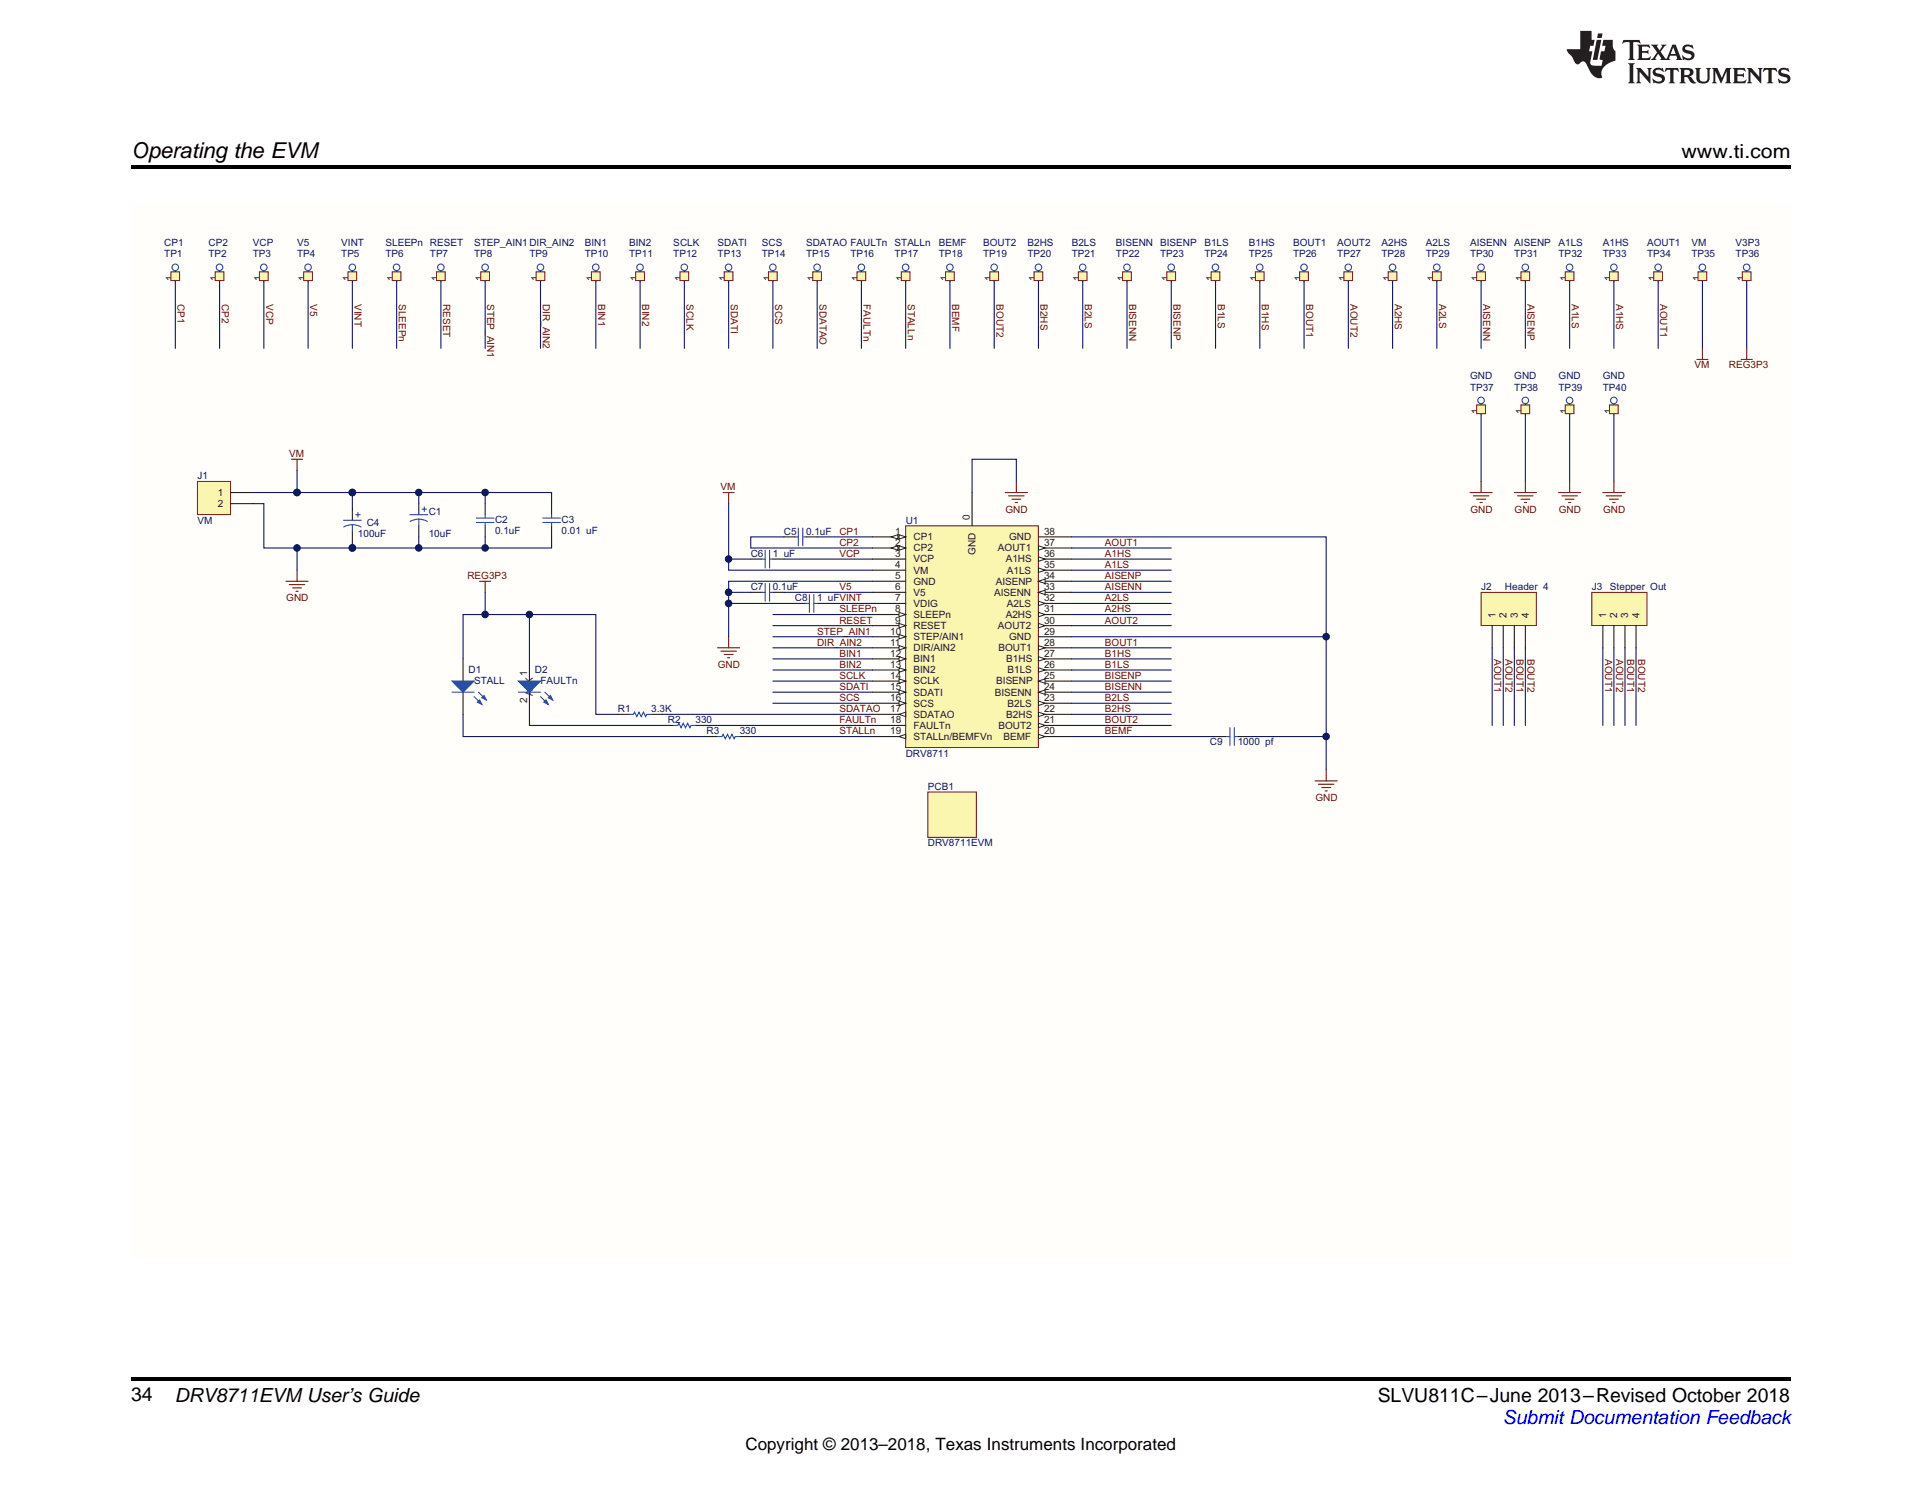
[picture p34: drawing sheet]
<svg xmlns="http://www.w3.org/2000/svg" width="279mm" height="216mm" viewBox="0 0 279 216" stroke-linecap="round" stroke-linejoin="round" font-family="sans-serif">
<defs><g id="words">
<text font-size="3.2" x="19" y="23">Operating the EVM</text>
<g font-size="2.8">
<text x="244.4" y="23">www.ti.com</text>
<text x="19" y="203.5">34</text>
<text x="25.4" y="203.6">DRV8711EVM User’s Guide</text>
<text x="200.3" y="203.6">SLVU811C–June 2013–Revised October 2018</text>
</g>
<text font-size="2.8" fill="#00f" x="218.5" y="206.9">Submit Documentation Feedback</text>
<text font-size="2.5" x="108.4" y="210.7">Copyright © 2013–2018, Texas Instruments Incorporated</text>
<g font-size="1.5" fill="#0f195e">
<text x="23.9" y="35.8">CP1</text>
<text x="30.3" y="35.8">CP2</text>
<text x="36.8" y="35.8">VCP</text>
<text x="43.2" y="35.8">V5</text>
<text x="49.6" y="35.8">VINT</text>
<text x="56" y="35.8">SLEEPn RESET</text>
<text x="68.9" y="35.8">STEP_AIN1DIR_AIN2</text>
<text x="85" y="35.8">BIN1</text>
<text x="91.5" y="35.8">BIN2</text>
<text x="97.9" y="35.8">SCLK</text>
<text x="104.3" y="35.8">SDATI</text>
<text x="110.7" y="35.8">SCS</text>
<text x="117.2" y="35.8">SDATAO FAULTn</text>
<text x="130.1" y="35.8">STALLn</text>
<text x="136.5" y="35.8">BEMF</text>
<text x="142.9" y="35.8">BOUT2</text>
<text x="149.4" y="35.8">B2HS</text>
<text x="155.8" y="35.8">B2LS</text>
<text x="162.2" y="35.8">BISENN</text>
<text x="168.7" y="35.8">BISENP</text>
<text x="175.1" y="35.8">B1LS</text>
<text x="181.5" y="35.8">B1HS</text>
<text x="188" y="35.8">BOUT1</text>
<text x="194.4" y="35.8">AOUT2</text>
<text x="200.8" y="35.8">A2HS</text>
<text x="207.3" y="35.8">A2LS</text>
<text x="213.7" y="35.8">AISENN</text>
<text x="220.1" y="35.8">AISENP</text>
<text x="226.6" y="35.8">A1LS</text>
<text x="233" y="35.8">A1HS</text>
<text x="239.4" y="35.8">AOUT1</text>
<text x="245.9" y="35.8">VM</text>
<text x="252.3" y="35.8">V3P3</text>
<text x="23.9" y="37.4">TP1</text>
<text x="30.3" y="37.4">TP2</text>
<text x="36.8" y="37.4">TP3</text>
<text x="43.2" y="37.4">TP4</text>
<text x="49.6" y="37.4">TP5</text>
<text x="56" y="37.4">TP6</text>
<text x="62.5" y="37.4">TP7</text>
<text x="68.9" y="37.4">TP8</text>
<text x="77" y="37.4">TP9</text>
<text x="85" y="37.4">TP10</text>
<text x="91.5" y="37.4">TP11</text>
<text x="97.9" y="37.4">TP12</text>
<text x="104.3" y="37.4">TP13</text>
<text x="110.7" y="37.4">TP14</text>
<text x="117.2" y="37.4">TP15</text>
<text x="123.6" y="37.4">TP16</text>
<text x="130.1" y="37.4">TP17</text>
<text x="136.5" y="37.4">TP18</text>
<text x="142.9" y="37.4">TP19</text>
<text x="149.4" y="37.4">TP20</text>
<text x="155.8" y="37.4">TP21</text>
<text x="162.2" y="37.4">TP22</text>
<text x="168.7" y="37.4">TP23</text>
<text x="175.1" y="37.4">TP24</text>
<text x="181.5" y="37.4">TP25</text>
<text x="188" y="37.4">TP26</text>
<text x="194.4" y="37.4">TP27</text>
<text x="200.8" y="37.4">TP28</text>
<text x="207.3" y="37.4">TP29</text>
<text x="213.7" y="37.4">TP30</text>
<text x="220.1" y="37.4">TP31</text>
<text x="226.6" y="37.4">TP32</text>
<text x="233" y="37.4">TP33</text>
<text x="239.4" y="37.4">TP34</text>
<text x="245.9" y="37.4">TP35</text>
<text x="252.3" y="37.4">TP36</text>
<text x="213.7" y="56.8">TP37</text>
<text x="213.7" y="55.1">GND</text>
<text x="220.1" y="56.8">TP38</text>
<text x="220.1" y="55.1">GND</text>
<text x="226.6" y="56.8">TP39</text>
<text x="226.6" y="55.1">GND</text>
<text x="233" y="56.8">TP40</text>
<text x="233" y="55.1">GND</text>
<text x="28.7" y="69.6">J1</text>
<text x="28.7" y="76.1">VM</text>
<text x="53.3" y="76.4">C4</text>
<text x="62.3" y="74.8">C1</text>
<text x="72" y="75.9">C2</text>
<text x="72" y="77.5">0.1uF</text>
<text x="81.6" y="77.5">0.01 uF</text>
<text x="81.6" y="75.9">C3</text>
<text x="114" y="77.7">C5</text>
<text x="117.2" y="77.7">0.1uF</text>
<text x="131.7" y="76.1">U1</text>
<text x="52" y="78">100uF</text>
<text x="62.3" y="78">10uF</text>
<text x="109.1" y="80.9">C6</text>
<text x="112.4" y="80.9">1 uF</text>
<text x="109.1" y="85.7">C7</text>
<text x="112.4" y="85.7">0.1uF</text>
<text x="115.6" y="87.4">C8</text>
<text x="118.8" y="87.4">1 uFVINT</text>
<text x="215.3" y="85.7">J2</text>
<text x="218.8" y="85.7">Header 4</text>
<text x="231.4" y="85.7">J3</text>
<text x="234" y="85.7">Stepper Out</text>
<text x="68.1" y="97.8">D1</text>
<text x="68.9" y="99.4">STALL</text>
<text x="77.8" y="97.8">D2</text>
<text x="78.6" y="99.4">FAULTn</text>
<text x="89.8" y="103.5">R1</text>
<text x="94.7" y="103.5">3.3K</text>
<text x="97.1" y="105.1">R2</text>
<text x="101.1" y="105.1">330</text>
<text x="102.7" y="106.7">R3</text>
<text x="107.5" y="106.7">330</text>
<text x="131.7" y="109.9">DRV8711</text>
<text x="175.9" y="108.3">C9</text>
<text x="179.9" y="108.3">1000 pf</text>
<text x="134.9" y="114.7">PCB1</text>
<text x="134.9" y="123">DRV8711EVM</text>
</g>
<g font-size="1.5" fill="#231f20">
<text x="25.2" y="40.9" transform="rotate(-90 25.2 40.9)">1</text>
<text x="31.6" y="40.9" transform="rotate(-90 31.6 40.9)">1</text>
<text x="38" y="40.9" transform="rotate(-90 38 40.9)">1</text>
<text x="44.5" y="40.9" transform="rotate(-90 44.5 40.9)">1</text>
<text x="50.9" y="40.9" transform="rotate(-90 50.9 40.9)">1</text>
<text x="57.3" y="40.9" transform="rotate(-90 57.3 40.9)">1</text>
<text x="63.8" y="40.9" transform="rotate(-90 63.8 40.9)">1</text>
<text x="70.2" y="40.9" transform="rotate(-90 70.2 40.9)">1</text>
<text x="78.3" y="40.9" transform="rotate(-90 78.3 40.9)">1</text>
<text x="86.3" y="40.9" transform="rotate(-90 86.3 40.9)">1</text>
<text x="92.7" y="40.9" transform="rotate(-90 92.7 40.9)">1</text>
<text x="99.2" y="40.9" transform="rotate(-90 99.2 40.9)">1</text>
<text x="105.6" y="40.9" transform="rotate(-90 105.6 40.9)">1</text>
<text x="112" y="40.9" transform="rotate(-90 112 40.9)">1</text>
<text x="118.5" y="40.9" transform="rotate(-90 118.5 40.9)">1</text>
<text x="124.9" y="40.9" transform="rotate(-90 124.9 40.9)">1</text>
<text x="131.3" y="40.9" transform="rotate(-90 131.3 40.9)">1</text>
<text x="137.8" y="40.9" transform="rotate(-90 137.8 40.9)">1</text>
<text x="144.2" y="40.9" transform="rotate(-90 144.2 40.9)">1</text>
<text x="150.6" y="40.9" transform="rotate(-90 150.6 40.9)">1</text>
<text x="157.1" y="40.9" transform="rotate(-90 157.1 40.9)">1</text>
<text x="163.5" y="40.9" transform="rotate(-90 163.5 40.9)">1</text>
<text x="170" y="40.9" transform="rotate(-90 170 40.9)">1</text>
<text x="176.4" y="40.9" transform="rotate(-90 176.4 40.9)">1</text>
<text x="182.8" y="40.9" transform="rotate(-90 182.8 40.9)">1</text>
<text x="189.2" y="40.9" transform="rotate(-90 189.2 40.9)">1</text>
<text x="195.7" y="40.9" transform="rotate(-90 195.7 40.9)">1</text>
<text x="202.1" y="40.9" transform="rotate(-90 202.1 40.9)">1</text>
<text x="208.6" y="40.9" transform="rotate(-90 208.6 40.9)">1</text>
<text x="215" y="40.9" transform="rotate(-90 215 40.9)">1</text>
<text x="221.4" y="40.9" transform="rotate(-90 221.4 40.9)">1</text>
<text x="227.9" y="40.9" transform="rotate(-90 227.9 40.9)">1</text>
<text x="234.3" y="40.9" transform="rotate(-90 234.3 40.9)">1</text>
<text x="240.7" y="40.9" transform="rotate(-90 240.7 40.9)">1</text>
<text x="247.2" y="40.9" transform="rotate(-90 247.2 40.9)">1</text>
<text x="253.6" y="40.9" transform="rotate(-90 253.6 40.9)">1</text>
<text x="215" y="60.2" transform="rotate(-90 215 60.2)">1</text>
<text x="221.4" y="60.2" transform="rotate(-90 221.4 60.2)">1</text>
<text x="227.9" y="60.2" transform="rotate(-90 227.9 60.2)">1</text>
<text x="234.3" y="60.2" transform="rotate(-90 234.3 60.2)">1</text>
<text x="31.7" y="72.1">1</text>
<text x="31.7" y="73.7">2</text>
<text x="130.1" y="77.7">1</text>
<text x="141" y="75.6" transform="rotate(-90 141 75.6)">0</text>
<text x="151.8" y="77.7">38</text>
<text x="130.1" y="79.3">2</text>
<text x="130.1" y="80.9">3</text>
<text x="130.1" y="82.5">4</text>
<text x="132.8" y="78.5">CP1</text>
<text x="132.8" y="80.1">CP2</text>
<text x="132.8" y="81.7">VCP</text>
<text x="132.8" y="83.3">VM</text>
<text x="141.8" y="80.7" transform="rotate(-90 141.8 80.7)">GND</text>
<text x="145.1" y="80.1">AOUT1</text>
<text x="146.2" y="81.7">A1HS</text>
<text x="146.4" y="83.3">A1LS</text>
<text x="146.7" y="78.5">GND</text>
<text x="151.8" y="82.5">35</text>
<text x="151.8" y="79.3">37</text>
<text x="151.8" y="80.9">36</text>
<text x="130.1" y="84.1">5</text>
<text x="130.1" y="85.7">6</text>
<text x="130.1" y="87.4">7</text>
<text x="130.1" y="89">8</text>
<text x="132.8" y="84.9">GND</text>
<text x="132.8" y="86.6">V5</text>
<text x="132.8" y="88.2">VDIG</text>
<text x="132.8" y="89.8">SLEEPn</text>
<text x="144.5" y="86.6">AISENN</text>
<text x="144.8" y="84.9">AISENP</text>
<text x="146.2" y="89.8">A2HS</text>
<text x="146.4" y="88.2">A2LS</text>
<text x="151.8" y="87.4">32</text>
<text x="151.8" y="84.1">34</text>
<text x="151.8" y="89">31</text>
<text x="151.8" y="85.7">33</text>
<text x="217.4" y="89.8" transform="rotate(-90 217.4 89.8)">1</text>
<text x="219" y="89.8" transform="rotate(-90 219 89.8)">2</text>
<text x="220.6" y="89.8" transform="rotate(-90 220.6 89.8)">3</text>
<text x="222.2" y="89.8" transform="rotate(-90 222.2 89.8)">4</text>
<text x="233.5" y="89.8" transform="rotate(-90 233.5 89.8)">1</text>
<text x="235.1" y="89.8" transform="rotate(-90 235.1 89.8)">2</text>
<text x="236.7" y="89.8" transform="rotate(-90 236.7 89.8)">3</text>
<text x="238.3" y="89.8" transform="rotate(-90 238.3 89.8)">4</text>
<text x="129.4" y="92.2">10</text>
<text x="129.4" y="93.8">11</text>
<text x="129.4" y="95.4">12</text>
<text x="130.1" y="90.6">9</text>
<text x="132.8" y="91.4">RESET</text>
<text x="132.8" y="93">STEP/AIN1</text>
<text x="132.8" y="94.6">DIR/AIN2</text>
<text x="145.1" y="91.4">AOUT2</text>
<text x="145.2" y="94.6">BOUT1</text>
<text x="146.7" y="93">GND</text>
<text x="151.8" y="95.4">27</text>
<text x="151.8" y="90.6">30</text>
<text x="151.8" y="93.8">28</text>
<text x="151.8" y="92.2">29</text>
<text x="76.7" y="98.1" transform="rotate(-90 76.7 98.1)">1</text>
<text x="77.5" y="101.1" transform="rotate(-90 77.5 101.1)">A</text>
<text x="77.5" y="99.4" transform="rotate(-90 77.5 99.4)">K</text>
<text x="129.4" y="97">13</text>
<text x="129.4" y="98.6">14</text>
<text x="129.4" y="100.2">15</text>
<text x="129.4" y="101.9">16</text>
<text x="132.8" y="96.2">BIN1</text>
<text x="132.8" y="97.8">BIN2</text>
<text x="132.8" y="99.4">SCLK</text>
<text x="132.8" y="101.1">SDATI</text>
<text x="144.6" y="101.1">BISENN</text>
<text x="144.8" y="99.4">BISENP</text>
<text x="146.3" y="96.2">B1HS</text>
<text x="146.5" y="97.8">B1LS</text>
<text x="151.8" y="98.6">25</text>
<text x="151.8" y="100.2">24</text>
<text x="151.8" y="97">26</text>
<text x="151.8" y="101.9">23</text>
<text x="76.7" y="102.1" transform="rotate(-90 76.7 102.1)">2</text>
<text x="129.4" y="103.5">17</text>
<text x="129.4" y="105.1">18</text>
<text x="129.4" y="106.7">19</text>
<text x="132.8" y="102.7">SCS</text>
<text x="132.8" y="104.3">SDATAO</text>
<text x="132.8" y="105.9">FAULTn</text>
<text x="132.8" y="107.5">STALLn/BEMFVn</text>
<text x="145.2" y="105.9">BOUT2</text>
<text x="145.9" y="107.5">BEMF</text>
<text x="146.3" y="104.3">B2HS</text>
<text x="146.5" y="102.7">B2LS</text>
<text x="151.8" y="103.5">22</text>
<text x="151.8" y="105.1">21</text>
<text x="151.8" y="106.7">20</text>
</g>
<g font-size="1.5" fill="#6e0d0e">
<text x="25.8" y="44.2" transform="rotate(90 25.8 44.2)">CP1</text>
<text x="32.2" y="44.2" transform="rotate(90 32.2 44.2)">CP2</text>
<text x="38.7" y="44.2" transform="rotate(90 38.7 44.2)">VCP</text>
<text x="45.1" y="44.2" transform="rotate(90 45.1 44.2)">V5</text>
<text x="51.5" y="44.2" transform="rotate(90 51.5 44.2)">VINT</text>
<text x="58" y="44.2" transform="rotate(90 58 44.2)">SLEEPn</text>
<text x="64.4" y="44.2" transform="rotate(90 64.4 44.2)">RESET</text>
<text x="70.8" y="44.2" transform="rotate(90 70.8 44.2)">STEP_AIN1</text>
<text x="78.9" y="44.2" transform="rotate(90 78.9 44.2)">DIR_AIN2</text>
<text x="86.9" y="44.2" transform="rotate(90 86.9 44.2)">BIN1</text>
<text x="93.4" y="44.2" transform="rotate(90 93.4 44.2)">BIN2</text>
<text x="99.8" y="44.2" transform="rotate(90 99.8 44.2)">SCLK</text>
<text x="106.2" y="44.2" transform="rotate(90 106.2 44.2)">SDATI</text>
<text x="112.7" y="44.2" transform="rotate(90 112.7 44.2)">SCS</text>
<text x="119.1" y="44.2" transform="rotate(90 119.1 44.2)">SDATAO</text>
<text x="125.5" y="44.2" transform="rotate(90 125.5 44.2)">FAULTn</text>
<text x="132" y="44.2" transform="rotate(90 132 44.2)">STALLn</text>
<text x="138.4" y="44.2" transform="rotate(90 138.4 44.2)">BEMF</text>
<text x="144.8" y="44.2" transform="rotate(90 144.8 44.2)">BOUT2</text>
<text x="151.3" y="44.2" transform="rotate(90 151.3 44.2)">B2HS</text>
<text x="157.7" y="44.2" transform="rotate(90 157.7 44.2)">B2LS</text>
<text x="164.1" y="44.2" transform="rotate(90 164.1 44.2)">BISENN</text>
<text x="170.6" y="44.2" transform="rotate(90 170.6 44.2)">BISENP</text>
<text x="177" y="44.2" transform="rotate(90 177 44.2)">B1LS</text>
<text x="183.4" y="44.2" transform="rotate(90 183.4 44.2)">B1HS</text>
<text x="189.9" y="44.2" transform="rotate(90 189.9 44.2)">BOUT1</text>
<text x="196.3" y="44.2" transform="rotate(90 196.3 44.2)">AOUT2</text>
<text x="202.8" y="44.2" transform="rotate(90 202.8 44.2)">A2HS</text>
<text x="209.2" y="44.2" transform="rotate(90 209.2 44.2)">A2LS</text>
<text x="215.6" y="44.2" transform="rotate(90 215.6 44.2)">AISENN</text>
<text x="222" y="44.2" transform="rotate(90 222 44.2)">AISENP</text>
<text x="228.5" y="44.2" transform="rotate(90 228.5 44.2)">A1LS</text>
<text x="234.9" y="44.2" transform="rotate(90 234.9 44.2)">A1HS</text>
<text x="241.4" y="44.2" transform="rotate(90 241.4 44.2)">AOUT1</text>
<text x="246.3" y="53.5">VM</text>
<text x="251.3" y="53.5">REG3P3</text>
<text x="42" y="66.4">VM</text>
<text x="104.8" y="71.3">VM</text>
<text x="122" y="77.7">CP1</text>
<text x="146.2" y="74.5">GND</text>
<text x="213.7" y="74.5">GND</text>
<text x="220.2" y="74.5">GND</text>
<text x="226.6" y="74.5">GND</text>
<text x="233" y="74.5">GND</text>
<text x="122" y="80.9">VCP</text>
<text x="122" y="79.3">CP2</text>
<text x="160.6" y="79.3">AOUT1</text>
<text x="160.6" y="80.9">A1HS</text>
<text x="160.6" y="82.5">A1LS</text>
<text x="41.6" y="87.4">GND</text>
<text x="68" y="84.1">REG3P3</text>
<text x="122" y="85.7">V5</text>
<text x="122" y="89">SLEEPn</text>
<text x="160.6" y="84.1">AISENP</text>
<text x="160.6" y="85.7">AISENN</text>
<text x="160.6" y="87.4">A2LS</text>
<text x="160.6" y="89">A2HS</text>
<text x="118.8" y="92.2">STEP_AIN1</text>
<text x="118.8" y="93.8">DIR_AIN2</text>
<text x="122" y="90.6">RESET</text>
<text x="122" y="95.4">BIN1</text>
<text x="160.6" y="90.6">AOUT2</text>
<text x="160.6" y="93.8">BOUT1</text>
<text x="160.6" y="95.4">B1HS</text>
<text x="217.2" y="95.7" transform="rotate(90 217.2 95.7)">AOUT1</text>
<text x="218.8" y="95.7" transform="rotate(90 218.8 95.7)">AOUT2</text>
<text x="220.4" y="95.7" transform="rotate(90 220.4 95.7)">BOUT1</text>
<text x="222" y="95.7" transform="rotate(90 222 95.7)">BOUT2</text>
<text x="233.3" y="95.7" transform="rotate(90 233.3 95.7)">AOUT1</text>
<text x="234.9" y="95.7" transform="rotate(90 234.9 95.7)">AOUT2</text>
<text x="236.5" y="95.7" transform="rotate(90 236.5 95.7)">BOUT1</text>
<text x="238.1" y="95.7" transform="rotate(90 238.1 95.7)">BOUT2</text>
<text x="104.4" y="97">GND</text>
<text x="122" y="97">BIN2</text>
<text x="122" y="98.6">SCLK</text>
<text x="122" y="100.2">SDATI</text>
<text x="122" y="101.9">SCS</text>
<text x="160.6" y="97">B1LS</text>
<text x="160.6" y="98.6">BISENP</text>
<text x="160.6" y="100.2">BISENN</text>
<text x="160.6" y="101.9">B2LS</text>
<text x="122" y="103.5">SDATAO</text>
<text x="122" y="105.1">FAULTn</text>
<text x="122" y="106.7">STALLn</text>
<text x="160.6" y="105.1">BOUT2</text>
<text x="160.6" y="103.5">B2HS</text>
<text x="160.6" y="106.7">BEMF</text>
<text x="191.2" y="116.4">GND</text>
</g>
</g></defs>
<path d="M19 200h241.3v.6h-241.3z" fill="#000"/>
<g fill="#fffefa">
<path d="M19.1 29.7h241.2v153h-241.2z"/>
<path d="M22.3 32.9h234.8v146.6h-234.8z"/>
</g>
<path d="M42.4 66.7h1.6M43.2 66.7v1.6M41.6 84.5h3.2M42.1 84.9h2.2M42.5 85.4h1.3M43 85.9h.3M43.2 82.8v1.7" fill="none" stroke="#6e0d0e" stroke-width=".16"/>
<path d="M134.9 115.1h7v6.6h-7z" fill="#faf6b0"/>
<path d="M134.9 115.1h7v6.6h-7z" fill="none" stroke="#6e0d0e" stroke-width=".15"/>
<path d="M51.2 74v1.6M51.2 77.2v1.6" fill="none" stroke="#231f20" stroke-width=".16"/>
<path d="M49.9 75.6h2.6M51.2 76.2l.7 .1 .6 .3M51.2 76.2l-.6 .1-.6 .3M51.2 76.2v1M51.7 74.8h.7M52 74.5v.6" fill="none" stroke="#244ea1" stroke-width=".16"/>
<path d="M43.2 71.6h8v2.4" fill="none" stroke="#0f195e" stroke-width=".16"/>
<circle cx="43.2" cy="71.6" r=".48" fill="#0f195e"/>
<circle cx="43.2" cy="71.6" r=".48" fill="none" stroke="#0f195e" stroke-width=".15"/>
<circle cx="51.2" cy="71.6" r=".48" fill="#0f195e"/>
<circle cx="51.2" cy="71.6" r=".48" fill="none" stroke="#0f195e" stroke-width=".15"/>
<path d="M43.2 79.6v3.2" fill="none" stroke="#0f195e" stroke-width=".16"/>
<circle cx="43.2" cy="79.6" r=".48" fill="#0f195e"/>
<circle cx="43.2" cy="79.6" r=".48" fill="none" stroke="#0f195e" stroke-width=".15"/>
<path d="M25.5 39.3v1.6" fill="none" stroke="#231f20" stroke-width=".16"/>
<path d="M24.8 39.5h1.3v1.3h-1.3z" fill="#faf6b0"/>
<path d="M24.8 39.5h1.3v1.3h-1.3z" fill="none" stroke="#6e0d0e" stroke-width=".15"/>
<circle cx="25.5" cy="38.8" r=".48" fill="none" stroke="#244ea1" stroke-width=".16"/>
<path d="M25.5 40.9v9.7" fill="none" stroke="#0f195e" stroke-width=".16"/>
<path d="M31.9 39.3v1.6" fill="none" stroke="#231f20" stroke-width=".16"/>
<path d="M31.3 39.5h1.2v1.3h-1.2z" fill="#faf6b0"/>
<path d="M31.3 39.5h1.2v1.3h-1.2z" fill="none" stroke="#6e0d0e" stroke-width=".15"/>
<circle cx="31.9" cy="38.8" r=".48" fill="none" stroke="#244ea1" stroke-width=".16"/>
<path d="M31.9 40.9v9.7" fill="none" stroke="#0f195e" stroke-width=".16"/>
<path d="M38.4 39.3v1.6" fill="none" stroke="#231f20" stroke-width=".16"/>
<path d="M37.7 39.5h1.3v1.3h-1.3z" fill="#faf6b0"/>
<path d="M37.7 39.5h1.3v1.3h-1.3z" fill="none" stroke="#6e0d0e" stroke-width=".15"/>
<circle cx="38.3" cy="38.8" r=".48" fill="none" stroke="#244ea1" stroke-width=".16"/>
<path d="M38.4 40.9v9.7" fill="none" stroke="#0f195e" stroke-width=".16"/>
<path d="M44.8 39.3v1.6" fill="none" stroke="#231f20" stroke-width=".16"/>
<path d="M44.1 39.5h1.3v1.3h-1.3z" fill="#faf6b0"/>
<path d="M44.1 39.5h1.3v1.3h-1.3z" fill="none" stroke="#6e0d0e" stroke-width=".15"/>
<circle cx="44.8" cy="38.8" r=".48" fill="none" stroke="#244ea1" stroke-width=".16"/>
<path d="M44.8 40.9v9.7" fill="none" stroke="#0f195e" stroke-width=".16"/>
<path d="M51.2 39.3v1.6" fill="none" stroke="#231f20" stroke-width=".16"/>
<path d="M50.6 39.5h1.3v1.3h-1.3z" fill="#faf6b0"/>
<path d="M50.6 39.5h1.3v1.3h-1.3z" fill="none" stroke="#6e0d0e" stroke-width=".15"/>
<circle cx="51.2" cy="38.8" r=".48" fill="none" stroke="#244ea1" stroke-width=".16"/>
<path d="M51.2 40.9v9.7" fill="none" stroke="#0f195e" stroke-width=".16"/>
<path d="M57.7 39.3v1.6" fill="none" stroke="#231f20" stroke-width=".16"/>
<path d="M57 39.5h1.3v1.3h-1.3z" fill="#faf6b0"/>
<path d="M57 39.5h1.3v1.3h-1.3z" fill="none" stroke="#6e0d0e" stroke-width=".15"/>
<circle cx="57.7" cy="38.8" r=".47" fill="none" stroke="#244ea1" stroke-width=".16"/>
<path d="M57.7 40.9v9.7" fill="none" stroke="#0f195e" stroke-width=".16"/>
<path d="M64.1 39.3v1.6" fill="none" stroke="#231f20" stroke-width=".16"/>
<path d="M63.5 39.5h1.2v1.3h-1.2z" fill="#faf6b0"/>
<path d="M63.5 39.5h1.2v1.3h-1.2z" fill="none" stroke="#6e0d0e" stroke-width=".15"/>
<circle cx="64.1" cy="38.8" r=".48" fill="none" stroke="#244ea1" stroke-width=".16"/>
<path d="M64.1 40.9v9.7" fill="none" stroke="#0f195e" stroke-width=".16"/>
<path d="M70.5 39.3v1.6" fill="none" stroke="#231f20" stroke-width=".16"/>
<path d="M69.9 39.5h1.3v1.3h-1.3z" fill="#faf6b0"/>
<path d="M69.9 39.5h1.3v1.3h-1.3z" fill="none" stroke="#6e0d0e" stroke-width=".15"/>
<circle cx="70.5" cy="38.8" r=".48" fill="none" stroke="#244ea1" stroke-width=".16"/>
<path d="M70.5 40.9v9.7" fill="none" stroke="#0f195e" stroke-width=".16"/>
<path d="M78.6 39.3v1.6" fill="none" stroke="#231f20" stroke-width=".16"/>
<path d="M77.9 39.5h1.3v1.3h-1.3z" fill="#faf6b0"/>
<path d="M77.9 39.5h1.3v1.3h-1.3z" fill="none" stroke="#6e0d0e" stroke-width=".15"/>
<circle cx="78.6" cy="38.8" r=".48" fill="none" stroke="#244ea1" stroke-width=".16"/>
<path d="M78.6 40.9v9.7" fill="none" stroke="#0f195e" stroke-width=".16"/>
<path d="M86.6 39.3v1.6" fill="none" stroke="#231f20" stroke-width=".16"/>
<path d="M86 39.5h1.2v1.3h-1.2z" fill="#faf6b0"/>
<path d="M86 39.5h1.2v1.3h-1.2z" fill="none" stroke="#6e0d0e" stroke-width=".15"/>
<circle cx="86.6" cy="38.8" r=".48" fill="none" stroke="#244ea1" stroke-width=".16"/>
<path d="M86.6 40.9v9.7" fill="none" stroke="#0f195e" stroke-width=".16"/>
<path d="M93.1 39.3v1.6" fill="none" stroke="#231f20" stroke-width=".16"/>
<path d="M92.4 39.5h1.3v1.3h-1.3z" fill="#faf6b0"/>
<path d="M92.4 39.5h1.3v1.3h-1.3z" fill="none" stroke="#6e0d0e" stroke-width=".15"/>
<circle cx="93" cy="38.8" r=".48" fill="none" stroke="#244ea1" stroke-width=".16"/>
<path d="M93.1 40.9v9.7" fill="none" stroke="#0f195e" stroke-width=".16"/>
<path d="M99.5 39.3v1.6" fill="none" stroke="#231f20" stroke-width=".16"/>
<path d="M98.8 39.5h1.3v1.3h-1.3z" fill="#faf6b0"/>
<path d="M98.8 39.5h1.3v1.3h-1.3z" fill="none" stroke="#6e0d0e" stroke-width=".15"/>
<circle cx="99.5" cy="38.8" r=".47" fill="none" stroke="#244ea1" stroke-width=".16"/>
<path d="M99.5 40.9v9.7" fill="none" stroke="#0f195e" stroke-width=".16"/>
<path d="M105.9 39.3v1.6" fill="none" stroke="#231f20" stroke-width=".16"/>
<path d="M105.3 39.5h1.2v1.3h-1.2z" fill="#faf6b0"/>
<path d="M105.3 39.5h1.2v1.3h-1.2z" fill="none" stroke="#6e0d0e" stroke-width=".15"/>
<circle cx="105.9" cy="38.8" r=".48" fill="none" stroke="#244ea1" stroke-width=".16"/>
<path d="M105.9 40.9v9.7" fill="none" stroke="#0f195e" stroke-width=".16"/>
<path d="M112.4 39.3v1.6" fill="none" stroke="#231f20" stroke-width=".16"/>
<path d="M111.7 39.5h1.3v1.3h-1.3z" fill="#faf6b0"/>
<path d="M111.7 39.5h1.3v1.3h-1.3z" fill="none" stroke="#6e0d0e" stroke-width=".15"/>
<circle cx="112.3" cy="38.8" r=".47" fill="none" stroke="#244ea1" stroke-width=".16"/>
<path d="M112.4 40.9v9.7" fill="none" stroke="#0f195e" stroke-width=".16"/>
<path d="M118.8 39.3v1.6" fill="none" stroke="#231f20" stroke-width=".16"/>
<path d="M118.1 39.5h1.3v1.3h-1.3z" fill="#faf6b0"/>
<path d="M118.1 39.5h1.3v1.3h-1.3z" fill="none" stroke="#6e0d0e" stroke-width=".15"/>
<circle cx="118.8" cy="38.8" r=".48" fill="none" stroke="#244ea1" stroke-width=".16"/>
<path d="M118.8 40.9v9.7" fill="none" stroke="#0f195e" stroke-width=".16"/>
<path d="M125.2 39.3v1.6" fill="none" stroke="#231f20" stroke-width=".16"/>
<path d="M124.6 39.5h1.3v1.3h-1.3z" fill="#faf6b0"/>
<path d="M124.6 39.5h1.3v1.3h-1.3z" fill="none" stroke="#6e0d0e" stroke-width=".15"/>
<circle cx="125.2" cy="38.8" r=".48" fill="none" stroke="#244ea1" stroke-width=".16"/>
<path d="M125.2 40.9v9.7" fill="none" stroke="#0f195e" stroke-width=".16"/>
<path d="M131.7 39.3v1.6" fill="none" stroke="#231f20" stroke-width=".16"/>
<path d="M131 39.5h1.3v1.3h-1.3z" fill="#faf6b0"/>
<path d="M131 39.5h1.3v1.3h-1.3z" fill="none" stroke="#6e0d0e" stroke-width=".15"/>
<circle cx="131.7" cy="38.8" r=".48" fill="none" stroke="#244ea1" stroke-width=".16"/>
<path d="M131.7 40.9v9.7" fill="none" stroke="#0f195e" stroke-width=".16"/>
<path d="M138.1 39.3v1.6" fill="none" stroke="#231f20" stroke-width=".16"/>
<path d="M137.5 39.5h1.2v1.3h-1.2z" fill="#faf6b0"/>
<path d="M137.4 39.5h1.3v1.3h-1.3z" fill="none" stroke="#6e0d0e" stroke-width=".15"/>
<circle cx="138.1" cy="38.8" r=".48" fill="none" stroke="#244ea1" stroke-width=".16"/>
<path d="M138.1 40.9v9.7" fill="none" stroke="#0f195e" stroke-width=".16"/>
<path d="M144.5 39.3v1.6" fill="none" stroke="#231f20" stroke-width=".16"/>
<path d="M143.9 39.5h1.3v1.3h-1.3z" fill="#faf6b0"/>
<path d="M143.9 39.5h1.3v1.3h-1.3z" fill="none" stroke="#6e0d0e" stroke-width=".15"/>
<circle cx="144.5" cy="38.8" r=".47" fill="none" stroke="#244ea1" stroke-width=".16"/>
<path d="M144.5 40.9v9.7" fill="none" stroke="#0f195e" stroke-width=".16"/>
<path d="M151 39.3v1.6" fill="none" stroke="#231f20" stroke-width=".16"/>
<path d="M150.3 39.5h1.3v1.3h-1.3z" fill="#faf6b0"/>
<path d="M150.3 39.5h1.3v1.3h-1.3z" fill="none" stroke="#6e0d0e" stroke-width=".15"/>
<circle cx="151" cy="38.8" r=".48" fill="none" stroke="#244ea1" stroke-width=".16"/>
<path d="M151 40.9v9.7" fill="none" stroke="#0f195e" stroke-width=".16"/>
<path d="M157.4 39.3v1.6" fill="none" stroke="#231f20" stroke-width=".16"/>
<path d="M156.8 39.5h1.2v1.3h-1.2z" fill="#faf6b0"/>
<path d="M156.8 39.5h1.2v1.3h-1.2z" fill="none" stroke="#6e0d0e" stroke-width=".15"/>
<circle cx="157.4" cy="38.8" r=".48" fill="none" stroke="#244ea1" stroke-width=".16"/>
<path d="M157.4 40.9v9.7" fill="none" stroke="#0f195e" stroke-width=".16"/>
<path d="M189.6 39.3v1.6" fill="none" stroke="#231f20" stroke-width=".16"/>
<path d="M188.9 39.5h1.3v1.3h-1.3z" fill="#faf6b0"/>
<path d="M188.9 39.5h1.3v1.3h-1.3z" fill="none" stroke="#6e0d0e" stroke-width=".15"/>
<circle cx="189.6" cy="38.8" r=".48" fill="none" stroke="#244ea1" stroke-width=".16"/>
<path d="M189.6 40.9v9.7" fill="none" stroke="#0f195e" stroke-width=".16"/>
<path d="M163.8 39.3v1.6" fill="none" stroke="#231f20" stroke-width=".16"/>
<path d="M163.2 39.5h1.3v1.3h-1.3z" fill="#faf6b0"/>
<path d="M163.2 39.5h1.3v1.3h-1.3z" fill="none" stroke="#6e0d0e" stroke-width=".15"/>
<circle cx="163.8" cy="38.8" r=".47" fill="none" stroke="#244ea1" stroke-width=".16"/>
<path d="M163.8 40.9v9.7" fill="none" stroke="#0f195e" stroke-width=".16"/>
<path d="M170.3 39.3v1.6" fill="none" stroke="#231f20" stroke-width=".16"/>
<path d="M169.6 39.5h1.3v1.3h-1.3z" fill="#faf6b0"/>
<path d="M169.6 39.5h1.3v1.3h-1.3z" fill="none" stroke="#6e0d0e" stroke-width=".15"/>
<circle cx="170.3" cy="38.8" r=".47" fill="none" stroke="#244ea1" stroke-width=".16"/>
<path d="M170.3 40.9v9.7" fill="none" stroke="#0f195e" stroke-width=".16"/>
<path d="M176.7 39.3v1.6" fill="none" stroke="#231f20" stroke-width=".16"/>
<path d="M176.1 39.5h1.2v1.3h-1.2z" fill="#faf6b0"/>
<path d="M176.1 39.5h1.2v1.3h-1.2z" fill="none" stroke="#6e0d0e" stroke-width=".15"/>
<circle cx="176.7" cy="38.8" r=".47" fill="none" stroke="#244ea1" stroke-width=".16"/>
<path d="M176.7 40.9v9.7" fill="none" stroke="#0f195e" stroke-width=".16"/>
<path d="M183.1 39.3v1.6" fill="none" stroke="#231f20" stroke-width=".16"/>
<path d="M182.5 39.5h1.3v1.3h-1.3z" fill="#faf6b0"/>
<path d="M182.5 39.5h1.3v1.3h-1.3z" fill="none" stroke="#6e0d0e" stroke-width=".15"/>
<circle cx="183.1" cy="38.8" r=".48" fill="none" stroke="#244ea1" stroke-width=".16"/>
<path d="M183.1 40.9v9.7" fill="none" stroke="#0f195e" stroke-width=".16"/>
<path d="M221.7 39.3v1.6" fill="none" stroke="#231f20" stroke-width=".16"/>
<path d="M221.1 39.5h1.3v1.3h-1.3z" fill="#faf6b0"/>
<path d="M221.1 39.5h1.3v1.3h-1.3z" fill="none" stroke="#6e0d0e" stroke-width=".15"/>
<circle cx="221.7" cy="38.8" r=".48" fill="none" stroke="#244ea1" stroke-width=".16"/>
<path d="M221.7 40.9v9.7" fill="none" stroke="#0f195e" stroke-width=".16"/>
<path d="M196 39.3v1.6" fill="none" stroke="#231f20" stroke-width=".16"/>
<path d="M195.4 39.5h1.2v1.3h-1.2z" fill="#faf6b0"/>
<path d="M195.4 39.5h1.2v1.3h-1.2z" fill="none" stroke="#6e0d0e" stroke-width=".15"/>
<circle cx="196" cy="38.8" r=".48" fill="none" stroke="#244ea1" stroke-width=".16"/>
<path d="M196 40.9v9.7" fill="none" stroke="#0f195e" stroke-width=".16"/>
<path d="M215.3 39.3v1.6" fill="none" stroke="#231f20" stroke-width=".16"/>
<path d="M214.7 39.5h1.2v1.3h-1.2z" fill="#faf6b0"/>
<path d="M214.7 39.5h1.2v1.3h-1.2z" fill="none" stroke="#6e0d0e" stroke-width=".15"/>
<circle cx="215.3" cy="38.8" r=".48" fill="none" stroke="#244ea1" stroke-width=".16"/>
<path d="M215.3 40.9v9.7" fill="none" stroke="#0f195e" stroke-width=".16"/>
<path d="M234.6 39.3v1.6" fill="none" stroke="#231f20" stroke-width=".16"/>
<path d="M234 39.5h1.2v1.3h-1.2z" fill="#faf6b0"/>
<path d="M234 39.5h1.2v1.3h-1.2z" fill="none" stroke="#6e0d0e" stroke-width=".15"/>
<circle cx="234.6" cy="38.8" r=".48" fill="none" stroke="#244ea1" stroke-width=".16"/>
<path d="M234.6 40.9v9.7" fill="none" stroke="#0f195e" stroke-width=".16"/>
<path d="M202.4 39.3v1.6" fill="none" stroke="#231f20" stroke-width=".16"/>
<path d="M201.8 39.5h1.3v1.3h-1.3z" fill="#faf6b0"/>
<path d="M201.8 39.5h1.3v1.3h-1.3z" fill="none" stroke="#6e0d0e" stroke-width=".15"/>
<circle cx="202.4" cy="38.8" r=".48" fill="none" stroke="#244ea1" stroke-width=".16"/>
<path d="M202.4 40.9v9.7" fill="none" stroke="#0f195e" stroke-width=".16"/>
<path d="M228.2 39.3v1.6" fill="none" stroke="#231f20" stroke-width=".16"/>
<path d="M227.5 39.5h1.3v1.3h-1.3z" fill="#faf6b0"/>
<path d="M227.5 39.5h1.3v1.3h-1.3z" fill="none" stroke="#6e0d0e" stroke-width=".15"/>
<circle cx="228.2" cy="38.8" r=".47" fill="none" stroke="#244ea1" stroke-width=".16"/>
<path d="M228.2 40.9v9.7" fill="none" stroke="#0f195e" stroke-width=".16"/>
<path d="M208.9 39.3v1.6" fill="none" stroke="#231f20" stroke-width=".16"/>
<path d="M208.2 39.5h1.3v1.3h-1.3z" fill="#faf6b0"/>
<path d="M208.2 39.5h1.3v1.3h-1.3z" fill="none" stroke="#6e0d0e" stroke-width=".15"/>
<circle cx="208.9" cy="38.8" r=".48" fill="none" stroke="#244ea1" stroke-width=".16"/>
<path d="M208.9 40.9v9.7" fill="none" stroke="#0f195e" stroke-width=".16"/>
<path d="M241 39.3v1.6" fill="none" stroke="#231f20" stroke-width=".16"/>
<path d="M240.4 39.5h1.3v1.3h-1.3z" fill="#faf6b0"/>
<path d="M240.4 39.5h1.3v1.3h-1.3z" fill="none" stroke="#6e0d0e" stroke-width=".15"/>
<circle cx="241" cy="38.8" r=".47" fill="none" stroke="#244ea1" stroke-width=".16"/>
<path d="M241 40.9v9.7" fill="none" stroke="#0f195e" stroke-width=".16"/>
<path d="M215.3 58.7v1.6" fill="none" stroke="#231f20" stroke-width=".16"/>
<path d="M214.7 58.8h1.2v1.3h-1.2z" fill="#faf6b0"/>
<path d="M214.7 58.8h1.2v1.3h-1.2z" fill="none" stroke="#6e0d0e" stroke-width=".15"/>
<circle cx="215.3" cy="58.2" r=".48" fill="none" stroke="#244ea1" stroke-width=".16"/>
<path d="M215.3 60.3v9.6" fill="none" stroke="#0f195e" stroke-width=".16"/>
<path d="M221.7 58.7v1.6" fill="none" stroke="#231f20" stroke-width=".16"/>
<path d="M221.1 58.8h1.3v1.3h-1.3z" fill="#faf6b0"/>
<path d="M221.1 58.8h1.3v1.3h-1.3z" fill="none" stroke="#6e0d0e" stroke-width=".15"/>
<circle cx="221.7" cy="58.2" r=".48" fill="none" stroke="#244ea1" stroke-width=".16"/>
<path d="M221.7 60.3v9.6" fill="none" stroke="#0f195e" stroke-width=".16"/>
<path d="M228.2 58.7v1.6" fill="none" stroke="#231f20" stroke-width=".16"/>
<path d="M227.5 58.8h1.3v1.3h-1.3z" fill="#faf6b0"/>
<path d="M227.5 58.8h1.3v1.3h-1.3z" fill="none" stroke="#6e0d0e" stroke-width=".15"/>
<circle cx="228.2" cy="58.2" r=".47" fill="none" stroke="#244ea1" stroke-width=".16"/>
<path d="M228.2 60.3v9.6" fill="none" stroke="#0f195e" stroke-width=".16"/>
<path d="M234.6 58.7v1.6" fill="none" stroke="#231f20" stroke-width=".16"/>
<path d="M234 58.8h1.2v1.3h-1.2z" fill="#faf6b0"/>
<path d="M234 58.8h1.2v1.3h-1.2z" fill="none" stroke="#6e0d0e" stroke-width=".15"/>
<circle cx="234.6" cy="58.2" r=".48" fill="none" stroke="#244ea1" stroke-width=".16"/>
<path d="M234.6 60.3v9.6" fill="none" stroke="#0f195e" stroke-width=".16"/>
<g fill="none" stroke="#6e0d0e" stroke-width=".16">
<path d="M213.7 71.6h3.2M214.2 72h2.2M214.7 72.5h1.3M215.1 73h.4M215.3 69.9v1.7M220.1 71.6h3.3M220.6 72h2.3M221.1 72.5h1.3M221.6 73h.3M221.7 69.9v1.7M226.6 71.6h3.2M227.1 72h2.2"/>
<path d="M227.5 72.5h1.3M228 73h.3M228.2 69.9v1.7M233 71.6h3.2M233.5 72h2.2M234 72.5h1.3M234.5 73h.3M234.6 69.9v1.7"/>
</g>
<path d="M247.5 39.3v1.6" fill="none" stroke="#231f20" stroke-width=".16"/>
<path d="M246.8 39.5h1.3v1.3h-1.3z" fill="#faf6b0"/>
<path d="M246.8 39.5h1.3v1.3h-1.3z" fill="none" stroke="#6e0d0e" stroke-width=".15"/>
<circle cx="247.5" cy="38.8" r=".48" fill="none" stroke="#244ea1" stroke-width=".16"/>
<path d="M247.5 40.9v9.7" fill="none" stroke="#0f195e" stroke-width=".16"/>
<path d="M253.9 39.3v1.6" fill="none" stroke="#231f20" stroke-width=".16"/>
<path d="M253.3 39.5h1.2v1.3h-1.2z" fill="#faf6b0"/>
<path d="M253.3 39.5h1.2v1.3h-1.2z" fill="none" stroke="#6e0d0e" stroke-width=".15"/>
<circle cx="253.9" cy="38.8" r=".48" fill="none" stroke="#244ea1" stroke-width=".16"/>
<path d="M253.9 40.9v9.7" fill="none" stroke="#0f195e" stroke-width=".16"/>
<path d="M246.7 52.2h1.6M247.5 50.6v1.6" fill="none" stroke="#6e0d0e" stroke-width=".16"/>
<path d="M77 95.7v3.3M77 100.6v3.2" fill="none" stroke="#231f20" stroke-width=".16"/>
<path d="M75.4 99h3.2l-1.6 1.6z" fill="#244ea1"/>
<path d="M75.4 99h3.2l-1.6 1.6zM78.6 101.2l1.1 1.1M79.2 100.6l1.1 1.1" fill="none" stroke="#244ea1" stroke-width=".16"/>
<path d="M79.4 101.7l.3 .6-.6-.3z" fill="#244ea1"/>
<path d="M79.4 101.7l.3 .6-.6-.3z" fill="none" stroke="#244ea1" stroke-width=".16"/>
<path d="M80 101.1l.3 .6-.6-.3z" fill="#244ea1"/>
<path d="M75.4 100.6h3.2M80 101.1l.3 .6-.6-.3z" fill="none" stroke="#244ea1" stroke-width=".16"/>
<path d="M67.3 95.7v3.3M67.3 100.6v3.2" fill="none" stroke="#231f20" stroke-width=".16"/>
<path d="M65.7 99h3.2l-1.6 1.6z" fill="#244ea1"/>
<path d="M65.7 99h3.2l-1.6 1.6zM68.9 101.2l1.1 1.1M69.6 100.6l1.1 1.1" fill="none" stroke="#244ea1" stroke-width=".16"/>
<path d="M69.7 101.7l.3 .6-.6-.3z" fill="#244ea1"/>
<path d="M69.7 101.7l.3 .6-.6-.3z" fill="none" stroke="#244ea1" stroke-width=".16"/>
<path d="M70.4 101.1l.3 .6-.7-.3z" fill="#244ea1"/>
<path d="M65.7 100.6h3.2M70.4 101.1l.3 .6-.7-.3z" fill="none" stroke="#244ea1" stroke-width=".16"/>
<path d="M131.7 76.4h19.2v32.2h-19.2z" fill="#faf6b0"/>
<path d="M131.7 76.4h19.2v32.2h-19.2z" fill="none" stroke="#6e0d0e" stroke-width=".15"/>
<path d="M126.8 78h4.9" fill="none" stroke="#231f20" stroke-width=".16"/>
<path d="M130.7 77.7l1 .3-1 .3z" fill="#fffefa"/>
<path d="M130.7 77.7l1 .3-1 .3z" fill="none" stroke="#231f20" stroke-width=".15"/>
<path d="M129.6 78l.9-.3v.6z" fill="#fffefa"/>
<path d="M129.6 78l.9-.3v.6z" fill="none" stroke="#231f20" stroke-width=".15"/>
<path d="M126.8 79.6h4.9" fill="none" stroke="#231f20" stroke-width=".16"/>
<path d="M130.7 79.3l1 .3-1 .3z" fill="#fffefa"/>
<path d="M130.7 79.3l1 .3-1 .3z" fill="none" stroke="#231f20" stroke-width=".15"/>
<path d="M129.6 79.6l.9-.3v.6z" fill="#fffefa"/>
<path d="M129.6 79.6l.9-.3v.6z" fill="none" stroke="#231f20" stroke-width=".15"/>
<path d="M126.8 81.2h4.9M126.8 82.8h4.9M126.8 84.5h4.9M126.8 86.1h4.9M126.8 87.7h4.9M126.8 89.3h4.9" fill="none" stroke="#231f20" stroke-width=".16"/>
<path d="M130.7 89l1 .3-1 .3z" fill="#fffefa"/>
<path d="M130.7 89l1 .3-1 .3z" fill="none" stroke="#231f20" stroke-width=".15"/>
<path d="M126.8 90.9h4.9" fill="none" stroke="#231f20" stroke-width=".16"/>
<path d="M130.7 90.6l1 .3-1 .3z" fill="#fffefa"/>
<path d="M130.7 90.6l1 .3-1 .3z" fill="none" stroke="#231f20" stroke-width=".15"/>
<path d="M126.8 92.5h4.9" fill="none" stroke="#231f20" stroke-width=".16"/>
<path d="M130.7 92.2l1 .3-1 .3z" fill="#fffefa"/>
<path d="M130.7 92.2l1 .3-1 .3z" fill="none" stroke="#231f20" stroke-width=".15"/>
<path d="M126.8 94.1h4.9" fill="none" stroke="#231f20" stroke-width=".16"/>
<path d="M130.7 93.8l1 .3-1 .3z" fill="#fffefa"/>
<path d="M130.7 93.8l1 .3-1 .3z" fill="none" stroke="#231f20" stroke-width=".15"/>
<path d="M126.8 95.7h4.9" fill="none" stroke="#231f20" stroke-width=".16"/>
<path d="M130.7 95.4l1 .3-1 .4z" fill="#fffefa"/>
<path d="M130.7 95.4l1 .3-1 .4z" fill="none" stroke="#231f20" stroke-width=".15"/>
<path d="M126.8 97.3h4.9" fill="none" stroke="#231f20" stroke-width=".16"/>
<path d="M130.7 97l1 .3-1 .4z" fill="#fffefa"/>
<path d="M130.7 97l1 .3-1 .4z" fill="none" stroke="#231f20" stroke-width=".15"/>
<path d="M126.8 99h4.9" fill="none" stroke="#231f20" stroke-width=".16"/>
<path d="M130.7 98.6l1 .4-1 .3z" fill="#fffefa"/>
<path d="M130.7 98.6l1 .4-1 .3z" fill="none" stroke="#231f20" stroke-width=".15"/>
<path d="M151 99h4.8" fill="none" stroke="#231f20" stroke-width=".16"/>
<path d="M151 99l.9-.4v.7z" fill="#fffefa"/>
<path d="M151 99l.9-.4v.7z" fill="none" stroke="#231f20" stroke-width=".15"/>
<path d="M151 97.3h4.8" fill="none" stroke="#231f20" stroke-width=".16"/>
<path d="M151 97l.9 .3-.9 .4z" fill="#fffefa"/>
<path d="M151 97l.9 .3-.9 .4z" fill="none" stroke="#231f20" stroke-width=".15"/>
<path d="M151 95.7h4.8" fill="none" stroke="#231f20" stroke-width=".16"/>
<path d="M151 95.4l.9 .3-.9 .4z" fill="#fffefa"/>
<path d="M151 95.4l.9 .3-.9 .4z" fill="none" stroke="#231f20" stroke-width=".15"/>
<path d="M151 94.1h4.8" fill="none" stroke="#231f20" stroke-width=".16"/>
<path d="M151 93.8l.9 .3-.9 .3z" fill="#fffefa"/>
<path d="M151 93.8l.9 .3-.9 .3z" fill="none" stroke="#231f20" stroke-width=".15"/>
<path d="M151 92.5h4.8M151 90.9h4.8" fill="none" stroke="#231f20" stroke-width=".16"/>
<path d="M151 90.6l.9 .3-.9 .3z" fill="#fffefa"/>
<path d="M151 90.6l.9 .3-.9 .3z" fill="none" stroke="#231f20" stroke-width=".15"/>
<path d="M151 89.3h4.8" fill="none" stroke="#231f20" stroke-width=".16"/>
<path d="M151 89l.9 .3-.9 .3z" fill="#fffefa"/>
<path d="M151 89l.9 .3-.9 .3z" fill="none" stroke="#231f20" stroke-width=".15"/>
<path d="M151 87.7h4.8" fill="none" stroke="#231f20" stroke-width=".16"/>
<path d="M151 87.4l.9 .3-.9 .3z" fill="#fffefa"/>
<path d="M151 87.4l.9 .3-.9 .3z" fill="none" stroke="#231f20" stroke-width=".15"/>
<path d="M151 86.1h4.8" fill="none" stroke="#231f20" stroke-width=".16"/>
<path d="M151 86.1l.9-.4v.7z" fill="#fffefa"/>
<path d="M151 86.1l.9-.4v.7z" fill="none" stroke="#231f20" stroke-width=".15"/>
<path d="M151 84.5h4.8" fill="none" stroke="#231f20" stroke-width=".16"/>
<path d="M151 84.5l.9-.4v.7z" fill="#fffefa"/>
<path d="M151 84.5l.9-.4v.7z" fill="none" stroke="#231f20" stroke-width=".15"/>
<path d="M151 82.8h4.8" fill="none" stroke="#231f20" stroke-width=".16"/>
<path d="M151 82.5l.9 .3-.9 .4z" fill="#fffefa"/>
<path d="M151 82.5l.9 .3-.9 .4z" fill="none" stroke="#231f20" stroke-width=".15"/>
<path d="M151 81.2h4.8" fill="none" stroke="#231f20" stroke-width=".16"/>
<path d="M151 80.9l.9 .3-.9 .4z" fill="#fffefa"/>
<path d="M151 80.9l.9 .3-.9 .4z" fill="none" stroke="#231f20" stroke-width=".15"/>
<path d="M151 79.6h4.8" fill="none" stroke="#231f20" stroke-width=".16"/>
<path d="M151 79.3l.9 .3-.9 .3z" fill="#fffefa"/>
<path d="M151 79.3l.9 .3-.9 .3z" fill="none" stroke="#231f20" stroke-width=".15"/>
<path d="M151 78h4.8M126.8 100.6h4.9" fill="none" stroke="#231f20" stroke-width=".16"/>
<path d="M130.7 100.2l1 .4-1 .3z" fill="#fffefa"/>
<path d="M130.7 100.2l1 .4-1 .3z" fill="none" stroke="#231f20" stroke-width=".15"/>
<path d="M126.8 102.2h4.9" fill="none" stroke="#231f20" stroke-width=".16"/>
<path d="M130.7 101.9l1 .3-1 .3z" fill="#fffefa"/>
<path d="M130.7 101.9l1 .3-1 .3z" fill="none" stroke="#231f20" stroke-width=".15"/>
<path d="M126.8 103.8h4.9" fill="none" stroke="#231f20" stroke-width=".16"/>
<path d="M130.7 103.8l1-.3v.6z" fill="#fffefa"/>
<path d="M130.7 103.8l1-.3v.6z" fill="none" stroke="#231f20" stroke-width=".15"/>
<path d="M126.8 105.4h4.9M126.8 107h4.9" fill="none" stroke="#231f20" stroke-width=".16"/>
<path d="M130.7 107l1-.3v.6z" fill="#fffefa"/>
<path d="M130.7 107l1-.3v.6z" fill="none" stroke="#231f20" stroke-width=".15"/>
<path d="M151 107h4.8" fill="none" stroke="#231f20" stroke-width=".16"/>
<path d="M151 106.7l.9 .3-.9 .3z" fill="#fffefa"/>
<path d="M151 106.7l.9 .3-.9 .3z" fill="none" stroke="#231f20" stroke-width=".15"/>
<path d="M151 105.4h4.8" fill="none" stroke="#231f20" stroke-width=".16"/>
<path d="M151 105.1l.9 .3-.9 .3z" fill="#fffefa"/>
<path d="M151 105.1l.9 .3-.9 .3z" fill="none" stroke="#231f20" stroke-width=".15"/>
<path d="M151 103.8h4.8" fill="none" stroke="#231f20" stroke-width=".16"/>
<path d="M151 103.5l.9 .3-.9 .3z" fill="#fffefa"/>
<path d="M151 103.5l.9 .3-.9 .3z" fill="none" stroke="#231f20" stroke-width=".15"/>
<path d="M151 102.2h4.8" fill="none" stroke="#231f20" stroke-width=".16"/>
<path d="M151 101.9l.9 .3-.9 .3z" fill="#fffefa"/>
<path d="M151 101.9l.9 .3-.9 .3z" fill="none" stroke="#231f20" stroke-width=".15"/>
<path d="M151 100.6h4.8" fill="none" stroke="#231f20" stroke-width=".16"/>
<path d="M151 100.6l.9-.4v.7z" fill="#fffefa"/>
<path d="M151 100.6l.9-.4v.7z" fill="none" stroke="#231f20" stroke-width=".15"/>
<path d="M114 78h1.6M117.2 78h1.6M141.3 71.6v4.8M109.1 86.1h1.6M112.4 86.1h1.6" fill="none" stroke="#231f20" stroke-width=".16"/>
<path d="M105.9 73.2v9.6h20.9M114 78h-4.9v1.6h17.7M118.8 78h8M105.9 86.1h3.2M114 81.2h12.8M114 86.1h12.8M126.8 84.5h-20.9v8" fill="none" stroke="#0f195e" stroke-width=".16"/>
<path d="M115.6 78h.5M116.1 76.7v2.6M116.7 76.7v2.6M116.7 78h.5M110.7 86.1h.5M111.2 84.8v2.6M111.9 84.8v2.6M111.9 86.1h.5" fill="none" stroke="#244ea1" stroke-width=".16"/>
<path d="M105.1 71.6h1.6M105.9 71.6v1.6M104.3 94.1h3.2M104.8 94.6h2.2M105.3 95.1h1.3M105.8 95.6h.3M105.9 92.5v1.6" fill="none" stroke="#6e0d0e" stroke-width=".16"/>
<circle cx="105.9" cy="86.1" r=".48" fill="#0f195e"/>
<circle cx="105.9" cy="86.1" r=".48" fill="none" stroke="#0f195e" stroke-width=".15"/>
<path d="M109.1 81.2h1.6M112.4 81.2h1.6" fill="none" stroke="#231f20" stroke-width=".16"/>
<path d="M111.2 79.9v2.6M111.9 79.9v2.6M110.7 81.2h.5M111.9 81.2h.5" fill="none" stroke="#244ea1" stroke-width=".16"/>
<path d="M105.9 81.2h3.2" fill="none" stroke="#0f195e" stroke-width=".16"/>
<circle cx="105.9" cy="81.2" r=".48" fill="#0f195e"/>
<circle cx="105.9" cy="81.2" r=".48" fill="none" stroke="#0f195e" stroke-width=".15"/>
<path d="M115.6 87.7h1.6M118.8 87.7h1.6" fill="none" stroke="#231f20" stroke-width=".16"/>
<path d="M117.2 87.7h.5M117.7 86.4v2.6M118.3 86.4v2.6M118.3 87.7h.5" fill="none" stroke="#244ea1" stroke-width=".16"/>
<path d="M105.9 87.7h9.7M120.4 87.7h6.4" fill="none" stroke="#0f195e" stroke-width=".16"/>
<circle cx="105.9" cy="87.7" r=".47" fill="#0f195e"/>
<circle cx="105.9" cy="87.7" r=".47" fill="none" stroke="#0f195e" stroke-width=".15"/>
<g fill="none" stroke="#0f195e" stroke-width=".16">
<path d="M112.4 89.3h14.4M112.4 90.9h14.4M112.4 92.5h14.4M112.4 94.1h14.4M112.4 95.7h14.4M112.4 97.3h14.4M112.4 99h14.4M155.8 92.5h37M155.8 95.7h14.5M155.8 97.3h14.5M155.8 99h14.5M112.4 100.6h14.4"/>
<path d="M112.4 102.2h14.4M155.8 100.6h14.5M155.8 102.2h14.5M155.8 105.4h14.5M155.8 107h20.9M155.8 103.8h14.5"/>
</g>
<circle cx="192.8" cy="92.5" r=".47" fill="#0f195e"/>
<circle cx="192.8" cy="92.5" r=".47" fill="none" stroke="#0f195e" stroke-width=".15"/>
<path d="M155.8 78h37v33.8M155.8 79.6h14.5M155.8 94.1h14.5M155.8 89.3h14.5M155.8 90.9h14.5M155.8 86.1h14.5M155.8 87.7h14.5M155.8 82.8h14.5M155.8 84.5h14.5M155.8 81.2h14.5M181.5 107h11.3" fill="none" stroke="#0f195e" stroke-width=".16"/>
<path d="M191.2 113.5h3.2M191.7 113.9h2.2M192.1 114.4h1.3M192.6 114.9h.3M192.8 111.8v1.7" fill="none" stroke="#6e0d0e" stroke-width=".16"/>
<circle cx="192.8" cy="107" r=".47" fill="#0f195e"/>
<circle cx="192.8" cy="107" r=".47" fill="none" stroke="#0f195e" stroke-width=".15"/>
<path d="M60.9 73.2v1.6M60.9 76.4v1.6M70.5 73.2v1.6M70.5 76.4v1.6M80.2 73.2v1.6M80.2 76.4v1.6" fill="none" stroke="#231f20" stroke-width=".16"/>
<g fill="none" stroke="#244ea1" stroke-width=".16">
<path d="M59.6 74.8h2.6M60.9 75.4l.6 .1 .6 .3M60.9 75.4l-.7 .1-.6 .3M60.9 75.4v1M61.4 74h.6M61.7 73.7v.6M69.2 75.9h2.6M69.2 75.3h2.6M70.5 74.8v.5M70.5 75.9v.5M78.9 75.9h2.6M78.9 75.3h2.6"/>
<path d="M80.2 74.8v.5M80.2 75.9v.5"/>
</g>
<path d="M51.2 71.6h29v1.6" fill="none" stroke="#0f195e" stroke-width=".16"/>
<circle cx="51.2" cy="71.6" r=".48" fill="#0f195e"/>
<circle cx="51.2" cy="71.6" r=".48" fill="none" stroke="#0f195e" stroke-width=".15"/>
<path d="M80.2 78v1.6h-29" fill="none" stroke="#0f195e" stroke-width=".16"/>
<circle cx="51.2" cy="79.6" r=".48" fill="#0f195e"/>
<circle cx="51.2" cy="79.6" r=".48" fill="none" stroke="#0f195e" stroke-width=".15"/>
<path d="M70.5 78v1.6" fill="none" stroke="#0f195e" stroke-width=".16"/>
<circle cx="70.5" cy="79.6" r=".48" fill="#0f195e"/>
<circle cx="70.5" cy="79.6" r=".48" fill="none" stroke="#0f195e" stroke-width=".15"/>
<path d="M60.9 78v1.6" fill="none" stroke="#0f195e" stroke-width=".16"/>
<circle cx="60.9" cy="79.6" r=".48" fill="#0f195e"/>
<circle cx="60.9" cy="79.6" r=".48" fill="none" stroke="#0f195e" stroke-width=".15"/>
<path d="M60.9 71.6v1.6" fill="none" stroke="#0f195e" stroke-width=".16"/>
<circle cx="60.9" cy="71.6" r=".48" fill="#0f195e"/>
<circle cx="60.9" cy="71.6" r=".48" fill="none" stroke="#0f195e" stroke-width=".15"/>
<path d="M70.5 71.6v1.6" fill="none" stroke="#0f195e" stroke-width=".16"/>
<circle cx="70.5" cy="71.6" r=".48" fill="#0f195e"/>
<circle cx="70.5" cy="71.6" r=".48" fill="none" stroke="#0f195e" stroke-width=".15"/>
<path d="M231.4 86.1h8v4.8h-8z" fill="#faf6b0"/>
<path d="M231.4 86.1h8v4.8h-8z" fill="none" stroke="#6e0d0e" stroke-width=".15"/>
<path d="M233 90.9v3.2M234.6 90.9v3.2M236.2 90.9v3.2M237.8 90.9v3.2" fill="none" stroke="#231f20" stroke-width=".16"/>
<path d="M233 94.1v11.3M234.6 94.1v11.3M236.2 94.1v11.3M237.8 94.1v11.3" fill="none" stroke="#0f195e" stroke-width=".16"/>
<path d="M28.7 69.9h4.8v4.9h-4.8z" fill="#faf6b0"/>
<path d="M28.7 69.9h4.8v4.9h-4.8z" fill="none" stroke="#6e0d0e" stroke-width=".15"/>
<path d="M33.5 71.6h3.2M33.5 73.2h3.2" fill="none" stroke="#231f20" stroke-width=".16"/>
<path d="M43.2 68.3v3.3h-6.5" fill="none" stroke="#0f195e" stroke-width=".16"/>
<circle cx="43.2" cy="71.6" r=".48" fill="#0f195e"/>
<circle cx="43.2" cy="71.6" r=".48" fill="none" stroke="#0f195e" stroke-width=".15"/>
<path d="M36.7 73.2h1.7v6.4h12.8v-.8" fill="none" stroke="#0f195e" stroke-width=".16"/>
<circle cx="51.2" cy="79.6" r=".48" fill="#0f195e"/>
<circle cx="51.2" cy="79.6" r=".48" fill="none" stroke="#0f195e" stroke-width=".15"/>
<path d="M215.3 86.1h8v4.8h-8z" fill="#faf6b0"/>
<path d="M215.3 86.1h8v4.8h-8z" fill="none" stroke="#6e0d0e" stroke-width=".15"/>
<path d="M216.9 90.9v3.2M218.5 90.9v3.2M220.1 90.9v3.2M221.7 90.9v3.2M89.8 103.8h1.6M94.7 103.8h1.6M96.3 105.4h1.6M101.1 105.4h1.6M102.7 107h1.6M107.5 107h1.6M176.7 107h1.6M179.9 107h1.6" fill="none" stroke="#231f20" stroke-width=".16"/>
<path d="M67.3 95.7v-6.4h19.3v14.5h3.2M77 89.3v6.4M216.9 94.1v11.3M218.5 94.1v11.3M220.1 94.1v11.3M221.7 94.1v11.3M67.3 103.8v3.2h35.4M77 103.8v1.6h19.3M96.3 103.8h30.5M102.7 105.4h24.1M109.1 107h17.7" fill="none" stroke="#0f195e" stroke-width=".16"/>
<path d="M91.4 103.8h.7l.1-.3 .4 .6 .3-.6 .3 .6 .3-.6 .4 .6 .1-.3h.7M97.9 105.4h.6l.2-.3 .3 .6 .3-.6 .3 .6 .4-.6 .3 .6 .2-.3h.6M104.3 107h.7l.1-.3 .3 .6 .4-.6 .3 .6 .3-.6 .3 .6 .2-.3h.6M178.3 107h.5M178.8 105.7v2.6M179.4 105.7v2.6M179.4 107h.5" fill="none" stroke="#244ea1" stroke-width=".16"/>
<path d="M69.7 84.5h1.6M70.5 84.5v1.6" fill="none" stroke="#6e0d0e" stroke-width=".16"/>
<circle cx="77" cy="89.3" r=".48" fill="#0f195e"/>
<circle cx="77" cy="89.3" r=".48" fill="none" stroke="#0f195e" stroke-width=".15"/>
<path d="M70.5 86.1v3.2" fill="none" stroke="#0f195e" stroke-width=".16"/>
<circle cx="70.5" cy="89.3" r=".48" fill="#0f195e"/>
<circle cx="70.5" cy="89.3" r=".48" fill="none" stroke="#0f195e" stroke-width=".15"/>
<path d="M253.1 52.2h1.6M253.9 50.6v1.6M146.1 71.6h3.3M146.6 72h2.3M147.1 72.5h1.3M147.6 73h.3M147.7 69.9v1.7" fill="none" stroke="#6e0d0e" stroke-width=".16"/>
<path d="M147.7 69.9v-3.2h-6.4v4.9" fill="none" stroke="#0f195e" stroke-width=".16"/>
<path d="M19 24h241.3v.6h-241.3z" fill="#000"/>
<g fill="#231f20">
<path d="M236 5.8l-.1 .6a1 1 0 0 1 1-.3v2.3l-.2 .3h.9l-.2-.3 .1-2.3a1.27 1.27 0 0 1 1 .2l-.2-.5zM238 6.5l.2 .4v1.5l-.2 .3h1.8l.2-.5a1.12 1.12 0 0 1-1.3 .2v-.7h.6l.3 .2v-.7l-.3 .2h-.6v-.5l.2-.1a1.3 1.3 0 0 1 1 .2l-.2-.5zM240 6.5l.9 1.1-.5 .8-.4 .3h.8l-.2-.2 .4-.7 .5 .7-.2 .2h1.5l-.2-.2 .2-.4h.9l.1 .4-.2 .2h1l-.3-.3-.7-1.9h-.5l-.9 2.1-.8-1.1 .9-1h-.8l.1 .1v.2l-.4 .5-.3-.6 .1-.2zM243.2 6.9l.4 .9h-.7zM244.8 6.6a.63 .63 0 0 0-.2 .7 .63 .63 0 0 0 .6 .4l.6 .2 .1 .2a.75 .75 0 0 1-.7 .4 .75 .75 0 0 1-.6-.5l.1 .7 .2-.1 .1 .1a.87 .87 0 0 0 .9-.1 .87 .87 0 0 0 .4-.8 1.4 1.4 0 0 0-1.2-.6l-.1-.2v-.1a1.04 1.04 0 0 1 1.2 .2l-.2-.6-.2 .1-.1-.1a1.01 1.01 0 0 0-.9 .1zM236.7 9.2l.2 .3v2.2l-.2 .4h1l-.3-.4v-2.2l.3-.3zM237.8 9.9l.3 .3v1.5l-.3 .4h.8l-.2-.4v-1.3l1.5 1.7v-1.9l.2-.3h-.7l.2 .3v.9l-1.1-1.2zM240.5 10a.62 .62 0 0 0-.2 .7 .62 .62 0 0 0 .6 .4l.6 .2 .1 .2a.76 .76 0 0 1-.7 .4 .76 .76 0 0 1-.7-.5l.2 .7 .2-.1h.1a.87 .87 0 0 0 .9 0 .87 .87 0 0 0 .4-.8 1.4 1.4 0 0 0-1.2-.6l-.1-.2v-.1a1.04 1.04 0 0 1 1.2 .1l-.2-.5-.2 .1-.1-.1a1.02 1.02 0 0 0-.9 .1zM242.2 9.9l-.2 .6a.61 .61 0 0 1 .8-.3v1.5l-.2 .4h.9l-.2-.4v-1.5a.78 .78 0 0 1 .8 .2l-.2-.5zM244.1 9.9l.3 .3v1.5l-.3 .4h1l-.2-.2-.1-.7h.3a.93 .93 0 0 1 .6 .7 .61 .61 0 0 0 .9 .1l-.3-.1-.4-.6-.3-.2a.58 .58 0 0 0 .6-.6 .58 .58 0 0 0-.5-.6zM244.9 10.2l.1-.1a.45 .45 0 0 1 .5 .1 .45 .45 0 0 1 .1 .5l-.1 .2h-.7zM246.4 9.9l.2 .2a2.17 2.17 0 0 0 .3 1.9 .99 .99 0 0 0 1.6-.7v-1.1l.2-.3h-.7l.2 .2a1.92 1.92 0 0 1-.2 1.7 .6 .6 0 0 1-.9-.5v-1.1l.2-.3zM248.9 9.9l.2 .3v1.5l-.2 .4h.7l-.2-.4v-1.4l.8 1.8 .8-1.8v1.4l-.2 .4h.9l-.2-.4v-1.5l.2-.3h-.8l-.6 1.4-.6-1.4zM251.9 9.9l.2 .3v1.5l-.2 .4h1.8l.1-.6a1.12 1.12 0 0 1-1.2 .3v-.7h.5l.4 .1v-.6l-.4 .2h-.5v-.5l.2-.2a1.31 1.31 0 0 1 1 .3l-.2-.5zM254 9.9l.2 .3v1.5l-.2 .4h.7l-.2-.4v-1.3l1.5 1.7v-1.9l.2-.3h-.7l.2 .3v.9l-1.1-1.2zM256.4 9.9l-.1 .6a.61 .61 0 0 1 .7-.3l.1 1.5-.3 .4h1l-.3-.4 .1-1.5a.78 .78 0 0 1 .8 .2l-.2-.5zM258.7 10a.62 .62 0 0 0-.2 .7 .62 .62 0 0 0 .6 .4l.6 .2 .1 .2a.76 .76 0 0 1-.7 .4 .76 .76 0 0 1-.6-.5l.1 .7 .2-.1h.1a.87 .87 0 0 0 1 0 .87 .87 0 0 0 .3-.8 1.4 1.4 0 0 0-1.2-.6l-.1-.2v-.1a1.04 1.04 0 0 1 1.2 .1l-.1-.5-.2 .1-.1-.1a1.01 1.01 0 0 0-1 .1z"/>
<path d="M229.7 4.5v2.6h-1.9a1.6 1.6 0 0 0 .7 1.1l.1 .2a1.16 1.16 0 0 0 .8 1l.2-.1a.56 .56 0 0 1 .5-.4 .56 .56 0 0 1 .5 .3l.2 .4a2.31 2.31 0 0 0 1.6 1.8l.5-.1a1.68 1.68 0 0 1 1-2.1l.9-.4v-1.4a.88 .88 0 0 1-.4-.8v-.8h-1.3l-.2 .9h.5l-.2 .8h-.5l-.1 .9v.2l.4 .1-.2 .9a1.93 1.93 0 0 1-1.6-.3l.3-1.8h-.5l.2-.8h.4l.2-.9h-.4v-1.3zM232.1 5.8l-.6 2.9h.7l.6-2.9zM232.3 4.9l-.1 .6h.6l.2-.6z"/>
</g>
<use href="#words"/>
</svg>
